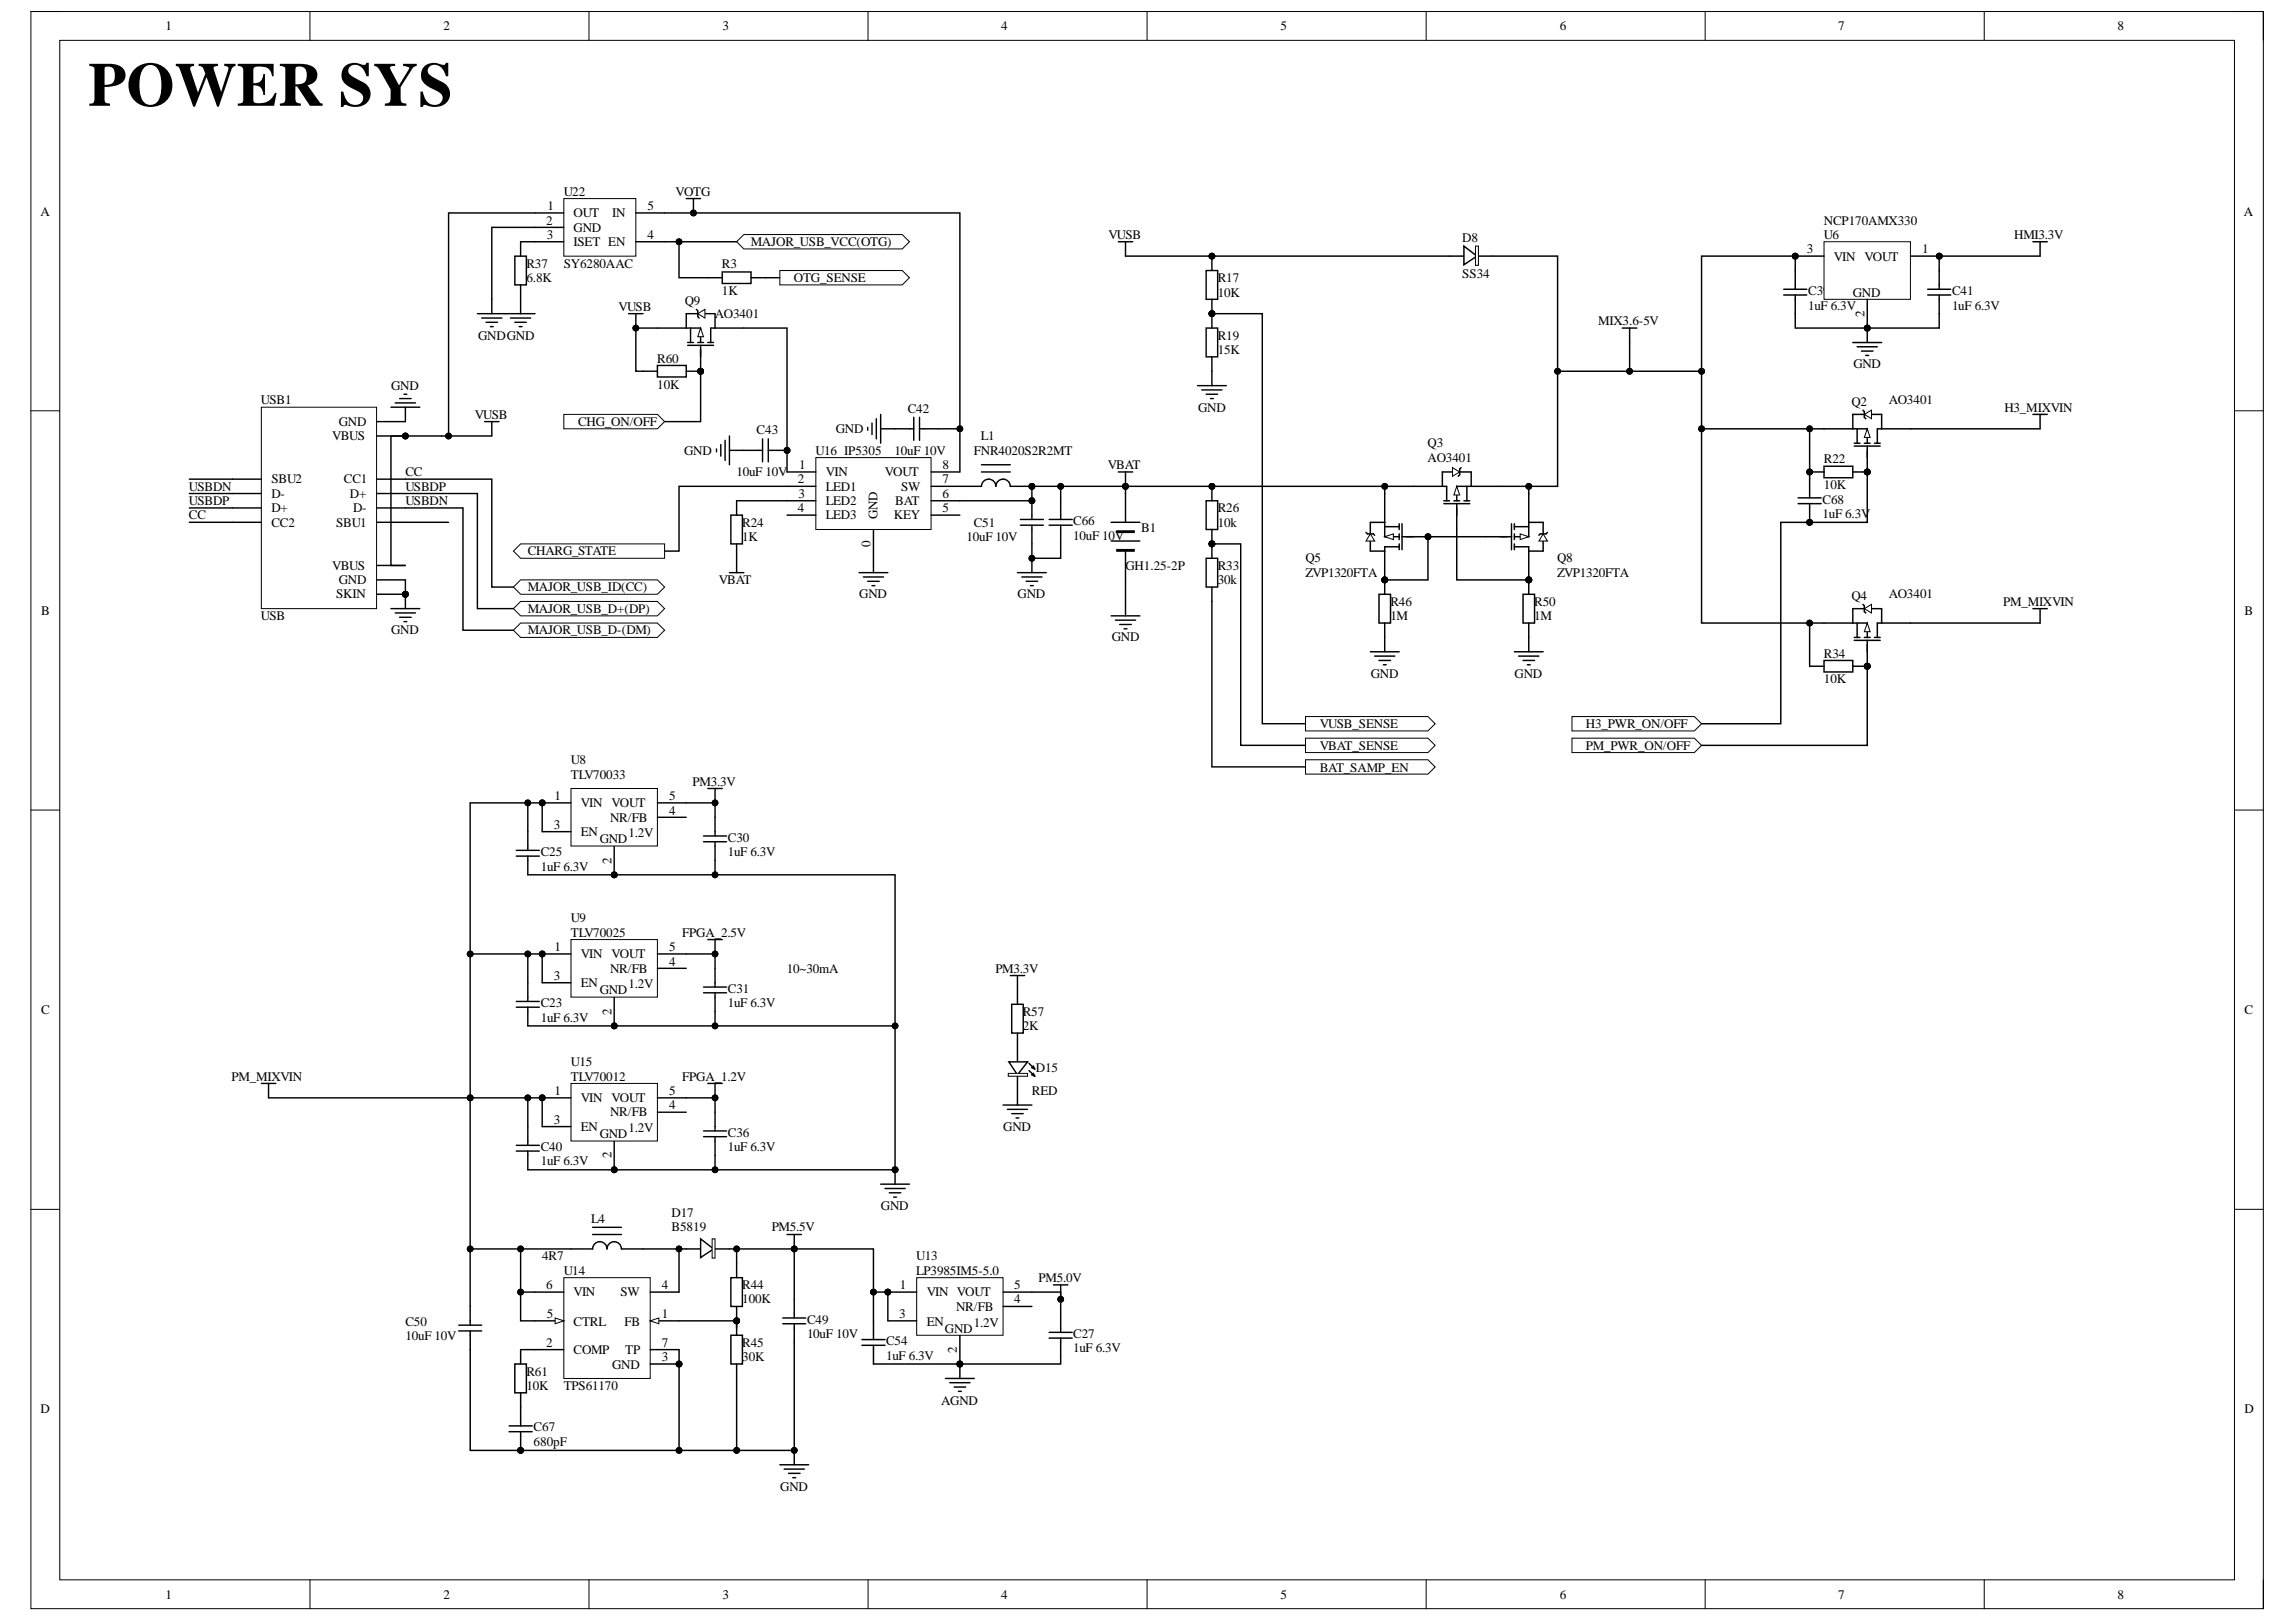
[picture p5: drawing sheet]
<svg xmlns="http://www.w3.org/2000/svg" width="297mm" height="210mm" viewBox="0 0 297 210" stroke-linecap="round" stroke-linejoin="round" font-family="sans-serif">
<defs><g id="words">
<text font-size="8" x="11.4" y="13.7">POWER SYS</text>
<g font-size="1.7">
<text x="21.4" y="3.9">1</text>
<text x="57.4" y="3.9">2</text>
<text x="93.5" y="3.9">3</text>
<text x="129.5" y="3.9">4</text>
<text x="165.7" y="3.9">5</text>
<text x="201.8" y="3.9">6</text>
<text x="237.8" y="3.9">7</text>
<text x="274" y="3.9">8</text>
<text x="5.2" y="27.9">A</text>
<text x="70.6" y="29.1">2</text>
<text x="70.8" y="27.2">1</text>
<text x="72.9" y="25.4">U22</text>
<text x="74.2" y="28.1">OUT</text>
<text x="79.2" y="28.1">IN</text>
<text x="83.8" y="27.2">5</text>
<text x="87.4" y="25.4">VOTG</text>
<text x="236" y="29.1">NCP170AMX330</text>
<text x="290.3" y="27.9">A</text>
<text x="68.1" y="34.7">R37</text>
<text x="70.7" y="30.9">3</text>
<text x="72.9" y="34.7">SY6280AAC</text>
<text x="74.2" y="30">GND</text>
<text x="74.2" y="31.9">ISET EN</text>
<text x="83.8" y="30.9">4</text>
<text x="93.4" y="34.7">R3</text>
<text x="97.1" y="31.9">MAJOR_USB_VCC(OTG)</text>
<text x="143.4" y="30.9">VUSB</text>
<text x="189.2" y="31.3">D8</text>
<text x="189.2" y="35.9">SS34</text>
<text x="233.8" y="32.8">3</text>
<text x="236" y="30.9">U6</text>
<text x="237.2" y="33.7">VIN VOUT</text>
<text x="248.7" y="32.8">1</text>
<text x="260.6" y="30.9">HMI3.3V</text>
<text x="68.1" y="36.5">6.8K</text>
<text x="80" y="40.2">VUSB</text>
<text x="88.6" y="39.5">Q9</text>
<text x="92.5" y="41.2">AO3401</text>
<text x="93.4" y="38.2">1K</text>
<text x="102.7" y="36.5">OTG_SENSE</text>
<text x="157.5" y="36.5">R17</text>
<text x="157.5" y="38.4">10K</text>
<text x="233.9" y="38.2">C39</text>
<text x="233.9" y="40.1">1uF 6.3V</text>
<text x="239.7" y="38.4">GND</text>
<text x="241.2" y="41" transform="rotate(-90 241.2 41)">2</text>
<text x="252.6" y="38.2">C41</text>
<text x="252.6" y="40.1">1uF 6.3V</text>
<text x="61.8" y="44">GNDGND</text>
<text x="85" y="46.9">R60</text>
<text x="157.5" y="44">R19</text>
<text x="157.5" y="45.8">15K</text>
<text x="206.8" y="42.1">MIX3.6-5V</text>
<text x="239.8" y="47.7">GND</text>
<text x="33.8" y="52.3">USB1</text>
<text x="50.6" y="50.5">GND</text>
<text x="85" y="50.3">10K</text>
<text x="117.4" y="53.4">C42</text>
<text x="155" y="53.3">GND</text>
<text x="239.5" y="52.5">Q2</text>
<text x="244.3" y="52.3">AO3401</text>
<text x="259.3" y="53.3">H3_MIXVIN</text>
<text x="43" y="57">VBUS</text>
<text x="43.8" y="55.1">GND</text>
<text x="61.4" y="54.2">VUSB</text>
<text x="74.8" y="55.1">CHG_ON/OFF</text>
<text x="88.5" y="58.8">GND</text>
<text x="97.9" y="56.2">C43</text>
<text x="105.5" y="58.8">U16 IP5305</text>
<text x="108.1" y="56">GND</text>
<text x="115.7" y="58.8">10uF 10V</text>
<text x="126" y="58.8">FNR4020S2R2MT</text>
<text x="126.9" y="57">L1</text>
<text x="184.7" y="57.9">Q3</text>
<text x="184.7" y="59.8">AO3401</text>
<text x="236" y="59.9">R22</text>
<text x="24.5" y="65.3">USBDP</text>
<text x="24.5" y="63.5">USBDN</text>
<text x="35.1" y="64.4">D-</text>
<text x="35.1" y="62.6">SBU2</text>
<text x="44.5" y="62.6">CC1</text>
<text x="45.3" y="64.4">D+</text>
<text x="52.5" y="61.6">CC</text>
<text x="52.5" y="65.3">USBDN</text>
<text x="52.5" y="63.5">USBDP</text>
<text x="95.3" y="61.6">10uF 10V</text>
<text x="103.2" y="62.6">2</text>
<text x="103.3" y="64.4">3</text>
<text x="103.4" y="60.7">1</text>
<text x="106.9" y="65.3">LED2</text>
<text x="106.9" y="63.5">LED1</text>
<text x="106.9" y="61.6">VIN</text>
<text x="114.5" y="61.6">VOUT</text>
<text x="115.8" y="65.3">BAT</text>
<text x="116.6" y="63.5">SW</text>
<text x="121.9" y="62.6">7</text>
<text x="121.9" y="64.4">6</text>
<text x="121.9" y="60.7">8</text>
<text x="143.3" y="60.7">VBAT</text>
<text x="235.8" y="65.2">C68</text>
<text x="236" y="63.3">10K</text>
<text x="24.5" y="67.2">CC</text>
<text x="35.1" y="68.1">CC2</text>
<text x="35.1" y="66.3">D+</text>
<text x="43.5" y="68.1">SBU1</text>
<text x="45.7" y="66.3">D-</text>
<text x="68.3" y="71.9">CHARG_STATE</text>
<text x="96" y="68.1">R24</text>
<text x="96" y="70">1K</text>
<text x="103.2" y="66.3">4</text>
<text x="106.9" y="67.2">LED3</text>
<text x="112.6" y="70.8" transform="rotate(-90 112.6 70.8)">0</text>
<text x="113.5" y="67.2" transform="rotate(-90 113.5 67.2)">GND</text>
<text x="115.7" y="67.2">KEY</text>
<text x="121.9" y="66.3">5</text>
<text x="125" y="70">10uF 10V</text>
<text x="126" y="68.1">C51</text>
<text x="138.8" y="68">C66</text>
<text x="138.8" y="69.8">10uF 10V</text>
<text x="147.6" y="68.9">B1</text>
<text x="157.5" y="66.3">R26</text>
<text x="157.5" y="68.1">10k</text>
<text x="235.8" y="67">1uF 6.3V</text>
<text x="43" y="73.7">VBUS</text>
<text x="43.5" y="77.4">SKIN</text>
<text x="43.8" y="75.6">GND</text>
<text x="68.3" y="76.5">MAJOR_USB_ID(CC)</text>
<text x="93" y="75.6">VBAT</text>
<text x="111.2" y="77.4">GND</text>
<text x="131.6" y="77.4">GND</text>
<text x="145.6" y="73.7">GH1.25-2P</text>
<text x="157.5" y="73.7">R33</text>
<text x="157.5" y="75.6">30k</text>
<text x="168.9" y="72.8">Q5</text>
<text x="168.9" y="74.6">ZVP1320FTA</text>
<text x="201.4" y="72.8">Q8</text>
<text x="201.4" y="74.6">ZVP1320FTA</text>
<text x="239.5" y="77.7">Q4</text>
<text x="244.3" y="77.4">AO3401</text>
<text x="5.3" y="79.5">B</text>
<text x="33.8" y="80.2">USB</text>
<text x="50.6" y="82.1">GND</text>
<text x="68.3" y="79.3">MAJOR_USB_D+(DP)</text>
<text x="68.3" y="82.1">MAJOR_USB_D-(DM)</text>
<text x="143.8" y="83">GND</text>
<text x="179.9" y="78.4">R46</text>
<text x="179.9" y="80.2">1M</text>
<text x="198.5" y="78.4">R50</text>
<text x="198.5" y="80.2">1M</text>
<text x="259.1" y="78.4">PM_MIXVIN</text>
<text x="290.4" y="79.5">B</text>
<text x="177.3" y="87.8">GND</text>
<text x="195.9" y="87.8">GND</text>
<text x="236" y="85.1">R34</text>
<text x="236" y="88.4">10K</text>
<text x="170.7" y="94.3">VUSB_SENSE</text>
<text x="205.2" y="94.3">H3_PWR_ON/OFF</text>
<text x="73.9" y="98.9">U8</text>
<text x="73.9" y="100.8">TLV70033</text>
<text x="89.6" y="101.7">PM3.3V</text>
<text x="170.7" y="97.1">VBAT_SENSE</text>
<text x="170.7" y="99.8">BAT_SAMP_EN</text>
<text x="205.2" y="97.1">PM_PWR_ON/OFF</text>
<text x="71.7" y="107.3">3</text>
<text x="71.7" y="103.6">1</text>
<text x="75.1" y="104.5">VIN VOUT</text>
<text x="78.9" y="106.4">NR/FB</text>
<text x="86.6" y="103.6">5</text>
<text x="86.6" y="105.4">4</text>
<text x="70" y="110.8">C25</text>
<text x="70" y="112.7">1uF 6.3V</text>
<text x="75.1" y="108.2">EN</text>
<text x="77.6" y="109.1">GND</text>
<text x="79.1" y="111.8" transform="rotate(-90 79.1 111.8)">2</text>
<text x="81.3" y="108.4">1.2V</text>
<text x="94.2" y="109">C30</text>
<text x="94.2" y="110.8">1uF 6.3V</text>
<text x="73.9" y="119.4">U9</text>
<text x="71.7" y="123.1">1</text>
<text x="73.9" y="121.2">TLV70025</text>
<text x="75.1" y="124">VIN VOUT</text>
<text x="78.9" y="125.9">NR/FB</text>
<text x="86.6" y="123.1">5</text>
<text x="86.6" y="125">4</text>
<text x="88.2" y="121.2">FPGA_2.5V</text>
<text x="101.8" y="125.9">10~30mA</text>
<text x="128.8" y="125.9">PM3.3V</text>
<text x="5.3" y="131.2">C</text>
<text x="70" y="130.4">C23</text>
<text x="71.7" y="126.8">3</text>
<text x="75.1" y="127.7">EN</text>
<text x="77.6" y="128.7">GND</text>
<text x="79.1" y="131.3" transform="rotate(-90 79.1 131.3)">2</text>
<text x="81.3" y="127.9">1.2V</text>
<text x="94.2" y="128.5">C31</text>
<text x="94.2" y="130.4">1uF 6.3V</text>
<text x="132.3" y="131.5">R57</text>
<text x="290.4" y="131.2">C</text>
<text x="70" y="132.2">1uF 6.3V</text>
<text x="73.9" y="138">U15</text>
<text x="132.3" y="133.3">2K</text>
<text x="30" y="139.8">PM_MIXVIN</text>
<text x="71.7" y="141.7">1</text>
<text x="73.9" y="139.8">TLV70012</text>
<text x="75.1" y="142.6">VIN VOUT</text>
<text x="86.6" y="141.7">5</text>
<text x="86.6" y="143.6">4</text>
<text x="88.2" y="139.8">FPGA_1.2V</text>
<text x="133.5" y="141.7">RED</text>
<text x="134" y="138.7">D15</text>
<text x="70" y="149">C40</text>
<text x="71.7" y="145.4">3</text>
<text x="75.1" y="146.3">EN</text>
<text x="77.6" y="147.3">GND</text>
<text x="78.9" y="144.5">NR/FB</text>
<text x="79.1" y="149.9" transform="rotate(-90 79.1 149.9)">2</text>
<text x="81.3" y="146.5">1.2V</text>
<text x="94.2" y="147.1">C36</text>
<text x="94.2" y="149">1uF 6.3V</text>
<text x="129.8" y="146.3">GND</text>
<text x="70" y="150.8">1uF 6.3V</text>
<text x="76.5" y="158.3">L4</text>
<text x="86.9" y="157.5">D17</text>
<text x="86.9" y="159.4">B5819</text>
<text x="99.8" y="159.4">PM5.5V</text>
<text x="114" y="156.6">GND</text>
<text x="70.1" y="163.1">4R7</text>
<text x="70.6" y="166.8">6</text>
<text x="72.9" y="164.9">U14</text>
<text x="74.2" y="167.7">VIN</text>
<text x="80.3" y="167.7">SW</text>
<text x="85.6" y="166.8">4</text>
<text x="96" y="166.8">R44</text>
<text x="116.4" y="166.8">1</text>
<text x="118.5" y="163.1">U13</text>
<text x="118.5" y="164.9">LP3985IM5-5.0</text>
<text x="119.9" y="167.7">VIN VOUT</text>
<text x="131.2" y="166.8">5</text>
<text x="134.4" y="165.9">PM5.0V</text>
<text x="52.5" y="171.5">C50</text>
<text x="52.5" y="173.4">10uF 10V</text>
<text x="70.7" y="170.6">5</text>
<text x="74.2" y="171.5">CTRL</text>
<text x="80.8" y="171.5">FB</text>
<text x="85.6" y="170.6">1</text>
<text x="96" y="168.7">100K</text>
<text x="104.4" y="171.3">C49</text>
<text x="104.4" y="173.1">10uF 10V</text>
<text x="116.3" y="170.6">3</text>
<text x="119.9" y="171.5">EN</text>
<text x="122.3" y="172.5">GND</text>
<text x="123.7" y="169.6">NR/FB</text>
<text x="126" y="171.7">1.2V</text>
<text x="131.2" y="168.7">4</text>
<text x="138.8" y="173.1">C27</text>
<text x="68.1" y="178">R61</text>
<text x="68.1" y="179.9">10K</text>
<text x="70.6" y="174.3">2</text>
<text x="72.9" y="179.9">TPS61170</text>
<text x="74.2" y="175.3">COMP</text>
<text x="79.2" y="177.1">GND</text>
<text x="80.9" y="175.3">TP</text>
<text x="85.6" y="176.2">3</text>
<text x="85.6" y="174.3">7</text>
<text x="96" y="174.3">R45</text>
<text x="96" y="176.2">30K</text>
<text x="114.6" y="174.1">C54</text>
<text x="114.6" y="175.9">1uF 6.3V</text>
<text x="123.8" y="175.1" transform="rotate(-90 123.8 175.1)">2</text>
<text x="138.8" y="175">1uF 6.3V</text>
<text x="5.2" y="182.9">D</text>
<text x="69" y="185.2">C67</text>
<text x="121.7" y="181.8">AGND</text>
<text x="290.4" y="182.9">D</text>
<text x="69" y="187.2">680pF</text>
<text x="100.9" y="192.9">GND</text>
<text x="21.4" y="206.9">1</text>
<text x="57.4" y="206.9">2</text>
<text x="93.5" y="206.9">3</text>
<text x="129.5" y="206.9">4</text>
<text x="165.7" y="206.9">5</text>
<text x="201.8" y="206.9">6</text>
<text x="237.8" y="206.9">7</text>
<text x="274" y="206.9">8</text>
</g>
</g></defs>
<path d="M4 1.5h288.8v206.7h-288.8z" fill="none" stroke="#000" stroke-width=".13"/>
<path d="M7.7 5.2h281.4v199.2h-281.4z" fill-rule="evenodd" fill="#fff"/>
<g fill="none" stroke="#000" stroke-width=".13">
<path d="M4 1.5h3.7M7.7 5.2h281.4v199.2h-281.4zM40.1 1.5v3.7M76.2 1.5v3.7M112.3 1.5v3.7M148.4 1.5v3.7M184.5 1.5v3.7M220.6 1.5v3.7M256.7 1.5v3.7M289.1 1.5h3.7v3.7M4 53.2h3.7M289.1 53.2h3.7"/>
<path d="M4 104.8h3.7M289.1 104.8h3.7M4 156.5h3.7M289.1 156.5h3.7M40.1 204.4v3.8M76.2 204.4v3.8M112.3 204.4v3.8M148.4 204.4v3.8M184.5 204.4v3.8M220.6 204.4v3.8M256.7 204.4v3.8M292.8 204.4v3.8"/>
<circle cx="70.1" cy="103.9" r=".37"/>
<circle cx="79.5" cy="113.2" r=".37"/>
</g>
<g fill="#000">
<circle cx="70.1" cy="103.9" r=".37"/>
<circle cx="79.5" cy="113.2" r=".37"/>
</g>
<path d="M79.5 109.5v3.7" fill="none" stroke="#000" stroke-width=".19"/>
<path d="M73.9 102h11.2v7.5h-11.2z" fill-rule="evenodd" fill="#fff"/>
<g fill="none" stroke="#000" stroke-width=".13">
<path d="M73.9 102h11.2v7.5h-11.2z"/>
<circle cx="70.1" cy="103.9" r=".37"/>
<circle cx="70.1" cy="123.5" r=".37"/>
<circle cx="79.5" cy="132.8" r=".37"/>
</g>
<path d="M70.1 107.6h3.8M70.1 103.9h3.8M85.1 103.9h3.7M85.1 105.8h3.7M79.5 129v3.8" fill="none" stroke="#000" stroke-width=".19"/>
<g fill="#000">
<circle cx="70.1" cy="103.9" r=".37"/>
<circle cx="70.1" cy="123.5" r=".37"/>
<circle cx="79.5" cy="132.8" r=".37"/>
</g>
<path d="M73.9 121.6h11.2v7.4h-11.2z" fill-rule="evenodd" fill="#fff"/>
<g fill="none" stroke="#000" stroke-width=".13">
<path d="M73.9 121.6h11.2v7.4h-11.2z"/>
<circle cx="70.1" cy="123.5" r=".37"/>
<circle cx="92.5" cy="123.5" r=".37"/>
</g>
<g fill="none" stroke="#000" stroke-width=".19">
<path d="M66.8 110h3M66.8 110.8h3M68.3 107.6v2.4M68.3 110.8v2.4M91 108.2h3M91 108.9h3M92.5 105.8v2.4M92.5 108.9v2.5M66.8 129.6h3M66.8 130.3h3M68.3 127.2v2.4M68.3 130.3v2.5"/>
<path d="M70.1 127.2h3.8M70.1 123.5h3.8M85.1 123.5h3.7M85.1 125.3h3.7M91 127.7h3M91 128.5h3M91.6 121.6h1.8M92.5 121.6v1.9M92.5 125.3v2.4M92.5 128.5v2.4M131.6 135.6v1.8M131.6 139.3v1.8"/>
</g>
<g fill="#000">
<circle cx="70.1" cy="123.5" r=".37"/>
<circle cx="92.5" cy="123.5" r=".37"/>
</g>
<path d="M130.5 137.4h2.4l-1.3 1.7z" fill="#fff"/>
<path d="M130.5 137.4h2.4l-1.3 1.7z" fill="none" stroke="#000" stroke-width=".19"/>
<path d="M130.4 138.9h2.5v.4h-2.5z" fill-rule="evenodd" fill="#fff"/>
<g fill="none" stroke="#000" stroke-width=".13">
<path d="M130.4 138.9h2.5v.4h-2.5z"/>
<circle cx="102.8" cy="161.6" r=".37"/>
</g>
<g fill="none" stroke="#000" stroke-width=".19">
<path d="M130.9 130h1.5v3.7h-1.5zM131.6 128.1v1.9M131.6 133.7v1.9M133.1 137.6l.8 .7M133.1 138.5l.8 .8M133.5 138.2l.2-.2 .2 .3zM133.5 139.1l.2-.2 .2 .4zM101.8 159.8h1.9M102.8 159.8v1.8M129.8 143h3.7M130.3 143.6h2.6M130.9 144.1h1.5"/>
<path d="M131.4 144.7h.4M131.6 141.1v1.9M88.8 161.6h1.8M92.5 161.6h1.9M135.7 172.4h3M135.7 173.2h3M137.2 170v2.4M137.2 173.2v2.4"/>
</g>
<circle cx="102.8" cy="161.6" r=".37" fill="#000"/>
<path d="M90.6 160.3l1.7 1.3-1.7 1.1z" fill="#fff"/>
<path d="M90.6 160.3l1.7 1.3-1.7 1.1z" fill="none" stroke="#000" stroke-width=".19"/>
<path d="M92.1 160.3h.4v2.5h-.4z" fill-rule="evenodd" fill="#fff"/>
<g fill="none" stroke="#000" stroke-width=".13">
<path d="M92.1 160.3h.4v2.5h-.4z"/>
<circle cx="95.3" cy="170.9" r=".37"/>
<circle cx="114.9" cy="167.2" r=".37"/>
<circle cx="124.2" cy="176.5" r=".37"/>
</g>
<g fill="none" stroke="#000" stroke-width=".19">
<path d="M76.7 159.8h3.7M76.7 158.8h3.7M59.3 171.5h3M59.3 172.2h3M60.8 169.1v2.4M60.8 172.2v2.5M73.9 161.6h2.8a.93 .93 0 0 1 .9-.9 .93 .93 0 0 1 .9 .9 .93 .93 0 0 1 1-.9 .93 .93 0 0 1 .9 .9h2.8M94.6 165.3h1.4v3.8h-1.4zM94.6 172.8h1.4v3.7h-1.4zM95.3 163.5v1.8M95.3 169.1v3.7M95.3 176.5v1.9"/>
<path d="M101.3 170.6h2.9M101.3 171.3h2.9M102.8 168.1v2.5M102.8 171.3v2.4M124.2 172.8v3.7"/>
</g>
<g fill="#000">
<circle cx="95.3" cy="170.9" r=".37"/>
<circle cx="114.9" cy="167.2" r=".37"/>
<circle cx="124.2" cy="176.5" r=".37"/>
</g>
<path d="M118.6 165.3h11.2v7.5h-11.2z" fill-rule="evenodd" fill="#fff"/>
<g fill="none" stroke="#000" stroke-width=".13">
<path d="M118.6 165.3h11.2v7.5h-11.2z"/>
<circle cx="70.1" cy="142.1" r=".37"/>
<circle cx="79.5" cy="151.4" r=".37"/>
<circle cx="114.9" cy="167.2" r=".37"/>
<circle cx="124.2" cy="176.5" r=".37"/>
<circle cx="137.2" cy="168.1" r=".37"/>
</g>
<g fill="none" stroke="#000" stroke-width=".19">
<path d="M79.5 147.7v3.7M111.5 174.1h3M111.5 173.4h3M113 170.9v2.5M113 174.1v2.4M114.9 170.9h3.7M114.9 167.2h3.7M122.3 178.4h3.7M122.9 178.9h2.6M123.4 179.5h1.5M124.2 176.5v1.9M129.8 167.2h3.7"/>
<path d="M129.8 169.1h3.7M136.3 166.3h1.9M137.2 166.3v1.8M124 180.1h.4"/>
</g>
<g fill="#000">
<circle cx="70.1" cy="142.1" r=".37"/>
<circle cx="79.5" cy="151.4" r=".37"/>
<circle cx="114.9" cy="167.2" r=".37"/>
<circle cx="124.2" cy="176.5" r=".37"/>
<circle cx="137.2" cy="168.1" r=".37"/>
</g>
<path d="M73.9 140.2h11.2v7.5h-11.2z" fill-rule="evenodd" fill="#fff"/>
<g fill="none" stroke="#000" stroke-width=".13">
<path d="M73.9 140.2h11.2v7.5h-11.2z"/>
<circle cx="52.4" cy="56.4" r=".37"/>
<circle cx="52.4" cy="76.9" r=".37"/>
<circle cx="70.1" cy="142.1" r=".37"/>
<circle cx="92.5" cy="142.1" r=".37"/>
<circle cx="115.8" cy="151.4" r=".37"/>
<circle cx="102.8" cy="187.7" r=".37"/>
</g>
<g fill="none" stroke="#000" stroke-width=".19">
<path d="M130.7 126.2h1.9M131.6 126.2v1.9M66.8 148.2h3M66.8 149h3M68.3 145.8v2.4M68.3 149v2.4M70.1 145.8h3.8M70.1 142.1h3.8M85.1 142.1h3.7M85.1 143.9h3.7M91 146.4h3M91 147.1h3"/>
<path d="M91.6 140.2h1.8M92.5 140.2v1.9M92.5 143.9v2.5M92.5 147.1v2.4M113.9 153.2h3.8M114.5 153.8h2.6M115 154.4h1.5M115.6 154.9h.4M115.8 151.4v1.8M100.9 189.6h3.7M101.5 190.1h2.6M102 190.7h1.5"/>
<path d="M102.6 191.2h.3M102.8 187.7v1.9"/>
</g>
<g fill="#000">
<circle cx="52.4" cy="56.4" r=".37"/>
<circle cx="52.4" cy="76.9" r=".37"/>
<circle cx="70.1" cy="142.1" r=".37"/>
<circle cx="92.5" cy="142.1" r=".37"/>
<circle cx="115.8" cy="151.4" r=".37"/>
<circle cx="102.8" cy="187.7" r=".37"/>
</g>
<path d="M33.8 52.7h14.9v26.1h-14.9z" fill-rule="evenodd" fill="#fff"/>
<g fill="none" stroke="#000" stroke-width=".13">
<path d="M33.8 52.7h14.9v26.1h-14.9z"/>
<circle cx="232.3" cy="33.1" r=".38"/>
<circle cx="250.9" cy="33.1" r=".37"/>
<circle cx="52.4" cy="56.4" r=".37"/>
<circle cx="241.6" cy="42.5" r=".38"/>
<circle cx="52.4" cy="76.9" r=".37"/>
<circle cx="234.1" cy="61.1" r=".37"/>
<circle cx="241.6" cy="61.1" r=".37"/>
<circle cx="241.6" cy="86.2" r=".38"/>
</g>
<g fill="none" stroke="#000" stroke-width=".19">
<path d="M230.8 37.4h2.9M230.8 38.2h2.9M232.3 35v2.4M232.3 38.2v2.4M249.4 37.4h3M249.4 38.2h3M250.9 35v2.4M250.9 38.2v2.4M263 31.3h1.9M263.9 31.3v1.8M48.7 56.4h3.7M50.6 52.7h3.7"/>
<path d="M51.1 52.1h2.6M51.7 51.6h1.5M52.3 51h.3M52.4 52.7v1.9h-3.7M62.7 54.6h1.9M63.6 54.6v1.8M239.7 44.3h3.7M240.3 44.9h2.6M240.8 45.4h1.5M241.4 46h.4M241.6 42.5v1.8M263 53.6h1.9"/>
<path d="M263.9 53.6v1.9M30.1 62h3.7M30.1 63.9h3.7M30.1 65.7h3.7M30.1 67.6h3.7M48.7 62h3.7M48.7 63.9h3.7M48.7 65.7h3.7M48.7 67.6h3.7M48.7 73.2h3.7M48.7 75h3.7M48.7 76.9h3.7v1.9"/>
<path d="M50.6 78.8h3.7M51.1 79.3h2.6M51.7 79.9h1.5M234.1 61.1h1.9M236 60.3h3.7v1.5h-3.7zM239.7 61.1h1.9M52.3 80.4h.3M234.1 86.2h1.9M236 85.5h3.7v1.5h-3.7zM239.7 86.2h1.9M33.8 140.2h1.9M34.7 140.2v1.9"/>
</g>
<g fill="#000">
<circle cx="232.3" cy="33.1" r=".38"/>
<circle cx="250.9" cy="33.1" r=".37"/>
<circle cx="52.4" cy="56.4" r=".37"/>
<circle cx="241.6" cy="42.5" r=".38"/>
<circle cx="52.4" cy="76.9" r=".37"/>
<circle cx="234.1" cy="61.1" r=".37"/>
<circle cx="241.6" cy="61.1" r=".37"/>
<circle cx="241.6" cy="86.2" r=".38"/>
</g>
<path d="M236 31.3h11.2v7.4h-11.2z" fill-rule="evenodd" fill="#fff"/>
<g fill="none" stroke="#000" stroke-width=".13">
<path d="M236 31.3h11.2v7.4h-11.2z"/>
<circle cx="232.3" cy="33.1" r=".38"/>
<circle cx="250.9" cy="33.1" r=".37"/>
<circle cx="241.6" cy="42.5" r=".38"/>
</g>
<path d="M187.5 33.1h1.9M191.3 33.1h1.8M232.3 33.1h3.7M241.6 38.7v3.8M247.2 33.1h3.7M263 78.8h1.9M263.9 78.8v1.8" fill="none" stroke="#000" stroke-width=".19"/>
<g fill="#000">
<circle cx="232.3" cy="33.1" r=".38"/>
<circle cx="250.9" cy="33.1" r=".37"/>
<circle cx="241.6" cy="42.5" r=".38"/>
</g>
<path d="M189.4 31.8l1.7 1.3-1.7 1.2z" fill="#fff"/>
<path d="M189.4 31.8l1.7 1.3-1.7 1.2z" fill="none" stroke="#000" stroke-width=".19"/>
<path d="M190.9 31.8h.4v2.5h-.4z" fill-rule="evenodd" fill="#fff"/>
<path d="M190.9 31.8h.4v2.5h-.4z" fill="none" stroke="#000" stroke-width=".13"/>
<path d="M144.7 31.3h1.8M145.6 31.3v1.8M143.7 70h3.8M143.7 67.6h3.8M145.6 63.9v3.7M145.6 71.3v3.7" fill="none" stroke="#000" stroke-width=".19"/>
<path d="M144.5 68.7h2.2v.2h-2.2z" fill-rule="evenodd" fill="#fff"/>
<path d="M144.5 68.7h2.2v.2h-2.2z" fill="none" stroke="#000" stroke-width=".19"/>
<path d="M144.5 71.1h2.2v.2h-2.2z" fill-rule="evenodd" fill="#fff"/>
<g fill="none" stroke="#000" stroke-width=".19">
<path d="M156 35h1.5v3.7h-1.5zM156.8 33.1v1.9M156.8 38.7v3.8M154.9 49.9h3.7M155.5 50.5h2.6M156 42.5h1.5v3.7h-1.5zM156 51h1.5M156.6 51.6h.4M156.8 46.2v3.7M209.9 42.5h1.9M210.8 42.5v1.8M124.2 62.9h2.8a.93 .93 0 0 1 .9-.9 .93 .93 0 0 1 .9 .9 .93 .93 0 0 1 1-.9 .93 .93 0 0 1 .9 .9h2.8"/>
<path d="M127 61.1h3.7M127 60.1h3.7M143.7 79.7h3.8M144.5 71.1h2.2v.2h-2.2zM144.7 61.1h1.8M145.6 61.1v1.8M145.6 77.8v1.9M156 64.8h1.5v3.7h-1.5zM156 72.2h1.5v3.8h-1.5zM156.8 62.9v1.9M156.8 68.5v3.7M156.8 76v1.8"/>
<path d="M144.3 80.3h2.6M144.9 80.8h1.5M145.4 81.4h.4M177.3 84.3h3.7M177.8 84.9h2.7M178.4 85.5h1.5M179 86h.3M179.1 82.5v1.8"/>
</g>
<g fill="#000">
<circle cx="156.8" cy="33.1" r=".37"/>
<circle cx="156.8" cy="40.6" r=".37"/>
<circle cx="133.5" cy="62.9" r=".37"/>
<circle cx="145.6" cy="62.9" r=".37"/>
<circle cx="156.8" cy="62.9" r=".37"/>
<circle cx="156.8" cy="70.4" r=".37"/>
</g>
<g fill="none" stroke="#000" stroke-width=".13">
<circle cx="156.8" cy="33.1" r=".37"/>
<circle cx="156.8" cy="40.6" r=".37"/>
<circle cx="133.5" cy="62.9" r=".37"/>
<circle cx="145.6" cy="62.9" r=".37"/>
<circle cx="156.8" cy="62.9" r=".37"/>
<circle cx="156.8" cy="70.4" r=".37"/>
</g>
<path d="M105.5 59.2h15v9.3h-15z" fill-rule="evenodd" fill="#fff"/>
<g fill="none" stroke="#000" stroke-width=".13">
<path d="M105.5 59.2h15v9.3h-15z"/>
<circle cx="82.3" cy="42.5" r=".37"/>
<circle cx="101.8" cy="58.3" r=".37"/>
<circle cx="133.5" cy="64.8" r=".37"/>
<circle cx="133.5" cy="72.2" r=".37"/>
</g>
<g fill="none" stroke="#000" stroke-width=".19">
<path d="M81.3 40.6h1.9M82.3 40.6v1.9M92.7 58.1v.4M93.3 57.5v1.5M93.8 57v2.6M94.4 58.3h4.3M94.4 56.4v3.7M98.7 56.8v3M99.4 58.3h2.4M99.4 56.8v3M112.3 55.3v.4M112.8 54.7v1.5"/>
<path d="M113.4 54.2v2.6M113.9 55.5h4.3M113.9 53.6v3.8M118.2 54v3M119 55.5h2.4M119 54v3M94.4 74.1h1.8M94.6 66.7h1.4v3.7h-1.4zM95.3 64.8v1.9M95.3 70.4v3.7M101.8 62.9h3.7M101.8 64.8h3.7"/>
<path d="M101.8 66.7h3.7M101.8 61.1h3.7M111.1 74.1h3.8M111.7 74.7h2.6M112.3 75.2h1.4M112.8 75.8h.4M113 68.5v5.6M120.5 62.9h3.7M120.5 64.8h3.7M120.5 66.7h3.7M120.5 61.1h3.7M131.6 74.1h3.8"/>
<path d="M132 68h3M132 67.2h3M132.2 74.7h2.6M132.8 75.2h1.4M133.3 75.8h.4M133.5 64.8v2.4M133.5 68v2.4M133.5 72.2v1.9M186.8 64.8h.7M186.8 65.2h3.3M187.2 62.9v1.9M187.9 61.1h-1.3v1.8h-3.7"/>
<path d="M188.1 64.8h.7M188.5 65.2v3.3M188.8 61.1h1.5M189.4 64.8h.7M189.8 62.9v1.9M194.1 62.9h-5.6v1.9"/>
</g>
<g fill="#000">
<circle cx="82.3" cy="42.5" r=".37"/>
<circle cx="101.8" cy="58.3" r=".37"/>
<circle cx="133.5" cy="64.8" r=".37"/>
<circle cx="133.5" cy="72.2" r=".37"/>
</g>
<path d="M188.5 62.9l.3 1.2h-.7z" fill="#fff"/>
<path d="M188.5 62.9l.3 1.2h-.7z" fill="none" stroke="#000" stroke-width=".13"/>
<path d="M186.6 62.9h.6M190.3 61.1v1.8" fill="none" stroke="#000" stroke-width=".19"/>
<path d="M187.9 60.5l.9 .6-.9 .5z" fill="#fff"/>
<path d="M187.9 60.5l.9 .6-.9 .5z" fill="none" stroke="#000" stroke-width=".13"/>
<path d="M189 60.5l-.2 .2v.7l-.1 .2" fill="none" stroke="#000" stroke-width=".19"/>
<path d="M203.4 92.7h15.8l.9 1-.9 .9h-15.8z" fill-rule="evenodd" fill="#fff"/>
<path d="M203.4 92.7h15.8l.9 1-.9 .9h-15.8z" fill="none" stroke="#000" stroke-width=".13"/>
<path d="M203.4 95.5h15.8l.9 1-.9 .9h-15.8z" fill-rule="evenodd" fill="#fff"/>
<path d="M203.4 95.5h15.8l.9 1-.9 .9h-15.8z" fill="none" stroke="#000" stroke-width=".13"/>
<path d="M66.4 71.3l1-.9h18.6v1.8h-18.6z" fill-rule="evenodd" fill="#fff"/>
<path d="M66.4 71.3l1-.9h18.6v1.8h-18.6z" fill="none" stroke="#000" stroke-width=".13"/>
<path d="M168.9 95.5h15.8l1 1-1 .9h-15.8z" fill-rule="evenodd" fill="#fff"/>
<path d="M168.9 95.5h15.8l1 1-1 .9h-15.8z" fill="none" stroke="#000" stroke-width=".13"/>
<path d="M168.9 92.7h15.8l1 1-1 .9h-15.8z" fill-rule="evenodd" fill="#fff"/>
<path d="M168.9 92.7h15.8l1 1-1 .9h-15.8z" fill="none" stroke="#000" stroke-width=".13"/>
<path d="M66.4 78.8l1-1h17.7l.9 1-.9 .9h-17.7z" fill-rule="evenodd" fill="#fff"/>
<path d="M66.4 78.8l1-1h17.7l.9 1-.9 .9h-17.7z" fill="none" stroke="#000" stroke-width=".13"/>
<path d="M66.4 81.6l1-1h17.7l.9 1-.9 .9h-17.7z" fill-rule="evenodd" fill="#fff"/>
<g fill="none" stroke="#000" stroke-width=".13">
<path d="M66.4 81.6l1-1h17.7l.9 1-.9 .9h-17.7z"/>
<circle cx="179.1" cy="75" r=".37"/>
<circle cx="197.8" cy="75" r=".37"/>
<circle cx="241.6" cy="61.1" r=".37"/>
<circle cx="92.5" cy="103.9" r=".37"/>
</g>
<g fill="#000">
<circle cx="179.1" cy="75" r=".37"/>
<circle cx="197.8" cy="75" r=".37"/>
<circle cx="241.6" cy="61.1" r=".37"/>
<circle cx="92.5" cy="103.9" r=".37"/>
</g>
<g fill="none" stroke="#000" stroke-width=".19">
<path d="M236 55.5h5.6v1.9M239.7 53.6h1.5M239.9 57.7h3.3M239.9 57.4h.7M240.3 55.5v1.9M241.2 57.4h.7M241.6 57.7v3.4M242.1 53.6h1.3v1.9h3.8M242.5 57.4h.7M242.9 55.5v1.9M178.4 76.9h1.5v3.7h-1.5zM179.1 75v1.9"/>
<path d="M197 76.9h1.5v3.7h-1.5zM197.8 75v1.9M179.1 80.6v1.9M195.9 84.3h3.7M196.5 84.9h2.6M197 85.5h1.5M197.6 86h.4M197.8 80.6v3.7M91.6 102h1.8M92.5 102v1.9"/>
</g>
<path d="M241.6 55.5l.3 1.1h-.7z" fill="#fff"/>
<path d="M241.6 55.5l.3 1.1h-.7z" fill="none" stroke="#000" stroke-width=".13"/>
<path d="M239.7 53.6v1.9M242.9 55.5h.5" fill="none" stroke="#000" stroke-width=".19"/>
<path d="M241.2 53.6l.9-.5v1.1z" fill="#fff"/>
<g fill="none" stroke="#000" stroke-width=".13">
<path d="M241.2 53.6l.9-.5v1.1z"/>
<circle cx="241.6" cy="86.2" r=".38"/>
</g>
<path d="M241 53.1l.2 .2v.7l.2 .2M239.7 78.8h1.5M242.1 78.8h1.3v1.8h3.8M236 80.6h5.6v1.9M239.9 82.9h3.3M239.9 82.5h.7M240.3 80.6v1.9M241.2 82.5h.7M241.6 82.9v3.3M242.5 82.5h.7M242.9 80.6v1.9" fill="none" stroke="#000" stroke-width=".19"/>
<circle cx="241.6" cy="86.2" r=".38" fill="#000"/>
<path d="M241.6 80.6l.3 1.1h-.7z" fill="#fff"/>
<path d="M241.6 80.6l.3 1.1h-.7z" fill="none" stroke="#000" stroke-width=".13"/>
<path d="M239.7 78.8v1.8M242.9 80.6h.5" fill="none" stroke="#000" stroke-width=".19"/>
<path d="M241.2 78.8l.9-.6v1.1z" fill="#fff"/>
<g fill="none" stroke="#000" stroke-width=".13">
<path d="M241.2 78.8l.9-.6v1.1z"/>
<circle cx="179.1" cy="75" r=".37"/>
<circle cx="184.7" cy="69.5" r=".37"/>
</g>
<path d="M177.3 67.6v1.5M177.3 70v1.3h1.8v3.7M179.1 63.9v5.6h1.9M179.1 70.8h1.9M179.1 68.2h1.9M181 67.8v.7M181 69.1v.7M181 70.4v.7M181.4 69.5h3.3M181.4 67.8v3.3M241 78.2l.2 .2v.7l.2 .2" fill="none" stroke="#000" stroke-width=".19"/>
<g fill="#000">
<circle cx="179.1" cy="75" r=".37"/>
<circle cx="184.7" cy="69.5" r=".37"/>
</g>
<path d="M179.1 69.5l1.2-.4v.7z" fill="#fff"/>
<path d="M179.1 69.5l1.2-.4v.7z" fill="none" stroke="#000" stroke-width=".13"/>
<path d="M177.3 67.6h1.8M179.1 70.8v.5" fill="none" stroke="#000" stroke-width=".19"/>
<path d="M177.3 69.1l.5 .9h-1.1z" fill="#fff"/>
<g fill="none" stroke="#000" stroke-width=".13">
<path d="M177.3 69.1l.5 .9h-1.1z"/>
<circle cx="197.8" cy="75" r=".37"/>
</g>
<path d="M176.7 68.9l.2 .2h.8l.1 .2M192.2 69.5h3.3M195.5 67.8v3.3M195.9 70.8h1.9M195.9 68.2h1.9M195.9 67.8v.7M195.9 69.1v.7M195.9 70.4v.7M197.8 63.9v5.6h-1.9M199.6 67.6v1.5M199.6 70v1.3h-1.8v3.7" fill="none" stroke="#000" stroke-width=".19"/>
<circle cx="197.8" cy="75" r=".37" fill="#000"/>
<path d="M196.7 69.1l1.1 .4-1.1 .3z" fill="#fff"/>
<path d="M196.7 69.1l1.1 .4-1.1 .3z" fill="none" stroke="#000" stroke-width=".13"/>
<path d="M197.8 70.8v.5M197.8 67.6h1.8" fill="none" stroke="#000" stroke-width=".19"/>
<path d="M199.6 69.1l.6 .9h-1.1z" fill="#fff"/>
<g fill="none" stroke="#000" stroke-width=".13">
<path d="M199.6 69.1l.6 .9h-1.1z"/>
<circle cx="90.6" cy="48" r=".37"/>
</g>
<g fill="none" stroke="#000" stroke-width=".19">
<path d="M85.1 42.5h5.5v1.8M88.8 40.6h1.5M89 44.7h3.3M89 44.3h.7M89.3 42.5v1.8M90.3 44.3h.7M90.6 44.7v3.3M91.2 40.6h1.3v1.9h3.7M91.6 44.3h.7M91.9 42.5v1.8M135.7 68h3M135.7 67.2h3"/>
<path d="M137.2 64.8v2.4M137.2 68v2.4M200.2 68.9l-.2 .2h-.7l-.2 .2"/>
</g>
<circle cx="90.6" cy="48" r=".37" fill="#000"/>
<path d="M90.6 42.5l.4 1.1h-.7z" fill="#fff"/>
<path d="M90.6 42.5l.4 1.1h-.7z" fill="none" stroke="#000" stroke-width=".13"/>
<path d="M88.8 40.6v1.9M91.9 42.5h.6" fill="none" stroke="#000" stroke-width=".19"/>
<path d="M90.3 40.6l.9-.6v1.2z" fill="#fff"/>
<g fill="none" stroke="#000" stroke-width=".13">
<path d="M90.3 40.6l.9-.6v1.2z"/>
<circle cx="90.6" cy="48" r=".37"/>
<circle cx="87.8" cy="176.5" r=".38"/>
<circle cx="67.4" cy="187.7" r=".38"/>
</g>
<path d="M83.2 48h1.9M85.1 47.3h3.7v1.5h-3.7zM88.8 48h1.8M90.1 40l.2 .2v.8l.2 .2M65.9 184.5h2.9M65.9 185.3h2.9M67.4 182.1v2.4M67.4 185.3v2.4" fill="none" stroke="#000" stroke-width=".19"/>
<g fill="#000">
<circle cx="90.6" cy="48" r=".37"/>
<circle cx="87.8" cy="176.5" r=".38"/>
<circle cx="67.4" cy="187.7" r=".38"/>
</g>
<path d="M72.9 165.3h11.2v13.1h-11.2z" fill-rule="evenodd" fill="#fff"/>
<path d="M72.9 165.3h11.2v13.1h-11.2z" fill="none" stroke="#000" stroke-width=".13"/>
<path d="M84.1 170.9h3.7" fill="none" stroke="#000" stroke-width=".19"/>
<path d="M84.1 170.9l1.1-.3v.7z" fill="#fff"/>
<g fill="none" stroke="#000" stroke-width=".13">
<path d="M84.1 170.9l1.1-.3v.7z"/>
<circle cx="87.8" cy="176.5" r=".38"/>
</g>
<path d="M69.2 170.9h3.7M69.2 174.7h3.7M84.1 176.5h3.8M84.1 167.2h3.7" fill="none" stroke="#000" stroke-width=".19"/>
<circle cx="87.8" cy="176.5" r=".38" fill="#000"/>
<path d="M71.8 170.6l1.1 .3-1.1 .4z" fill="#fff"/>
<g fill="none" stroke="#000" stroke-width=".13">
<path d="M71.8 170.6l1.1 .3-1.1 .4z"/>
<circle cx="234.1" cy="67.6" r=".37"/>
</g>
<path d="M232.6 64.4h3M232.6 65.2h3M234.1 62v2.4M234.1 65.2v2.4M66.6 176.5h1.5v3.7h-1.5zM67.4 174.7v1.8M69.2 167.2h3.7M84.1 174.7h3.8M67.4 180.2v1.9" fill="none" stroke="#000" stroke-width=".19"/>
<circle cx="234.1" cy="67.6" r=".37" fill="#000"/>
<path d="M72.9 53.6h12.2l.9 1-.9 .9h-12.2z" fill-rule="evenodd" fill="#fff"/>
<path d="M72.9 53.6h12.2l.9 1-.9 .9h-12.2z" fill="none" stroke="#000" stroke-width=".13"/>
<path d="M66.4 76l1-1h17.7l.9 1-.9 .9h-17.7z" fill-rule="evenodd" fill="#fff"/>
<path d="M66.4 76l1-1h17.7l.9 1-.9 .9h-17.7z" fill="none" stroke="#000" stroke-width=".13"/>
<path d="M95.3 31.3l.9-.9h20.5l1 .9-1 .9h-20.5z" fill-rule="evenodd" fill="#fff"/>
<path d="M95.3 31.3l.9-.9h20.5l1 .9-1 .9h-20.5z" fill="none" stroke="#000" stroke-width=".13"/>
<path d="M72.9 25.7h9.4v7.4h-9.4z" fill-rule="evenodd" fill="#fff"/>
<g fill="none" stroke="#000" stroke-width=".13">
<path d="M72.9 25.7h9.4v7.4h-9.4z"/>
<circle cx="89.7" cy="27.6" r=".37"/>
</g>
<g fill="none" stroke="#000" stroke-width=".19">
<path d="M63.6 38.7v1.9M66.6 33.1h1.5v3.8h-1.5zM67.4 31.3v1.8M67.4 36.9v3.7M69.2 27.6h3.7M69.2 29.4h3.7M69.2 31.3h3.7M82.3 27.6h3.7M82.3 31.3h3.7M88.8 25.7h1.8M89.7 25.7v1.9M91.6 35.9h1.8"/>
<path d="M93.4 35.2h3.8v1.5h-3.8zM97.2 35.9h1.8M61.8 40.6h7.4M62.3 41.2h2.6M62.9 41.7h1.5M63.4 42.3h.4M66 41.2h2.7M66.6 41.7h1.5M67.2 42.3h.3"/>
</g>
<circle cx="89.7" cy="27.6" r=".37" fill="#000"/>
<path d="M100.9 35h15.8l1 .9-1 1h-15.8z" fill-rule="evenodd" fill="#fff"/>
<path d="M100.9 35h15.8l1 .9-1 1h-15.8z" fill="none" stroke="#000" stroke-width=".13"/>
<path d="M168.9 98.3h15.8l1 .9-1 1h-15.8z" fill-rule="evenodd" fill="#fff"/>
<g fill="none" stroke="#000" stroke-width=".13">
<path d="M168.9 98.3h15.8l1 .9-1 1h-15.8z"/>
<circle cx="87.8" cy="31.3" r=".37"/>
<circle cx="89.7" cy="27.6" r=".37"/>
<circle cx="156.8" cy="33.1" r=".37"/>
<circle cx="232.3" cy="33.1" r=".38"/>
<circle cx="250.9" cy="33.1" r=".37"/>
<circle cx="52.4" cy="56.4" r=".37"/>
<circle cx="58" cy="56.4" r=".37"/>
<circle cx="82.3" cy="42.5" r=".37"/>
<circle cx="90.6" cy="48" r=".37"/>
<circle cx="101.8" cy="58.3" r=".37"/>
<circle cx="124.2" cy="55.5" r=".37"/>
<circle cx="156.8" cy="40.6" r=".37"/>
<circle cx="201.5" cy="48" r=".37"/>
<circle cx="210.8" cy="48" r=".37"/>
<circle cx="220.1" cy="48" r=".37"/>
<circle cx="220.1" cy="55.5" r=".37"/>
<circle cx="234.1" cy="55.5" r=".37"/>
<circle cx="241.6" cy="42.5" r=".38"/>
<circle cx="52.4" cy="76.9" r=".37"/>
<circle cx="133.5" cy="64.8" r=".37"/>
<circle cx="133.5" cy="72.2" r=".37"/>
<circle cx="133.5" cy="62.9" r=".37"/>
<circle cx="137.2" cy="62.9" r=".37"/>
<circle cx="145.6" cy="62.9" r=".37"/>
<circle cx="156.8" cy="62.9" r=".37"/>
<circle cx="156.8" cy="70.4" r=".37"/>
<circle cx="179.1" cy="62.9" r=".37"/>
<circle cx="179.1" cy="75" r=".37"/>
<circle cx="184.7" cy="69.5" r=".37"/>
<circle cx="197.8" cy="62.9" r=".37"/>
<circle cx="197.8" cy="75" r=".37"/>
<circle cx="234.1" cy="61.1" r=".37"/>
<circle cx="234.1" cy="67.6" r=".37"/>
<circle cx="241.6" cy="61.1" r=".37"/>
<circle cx="234.1" cy="80.6" r=".37"/>
<circle cx="241.6" cy="86.2" r=".38"/>
<circle cx="68.3" cy="103.9" r=".37"/>
<circle cx="70.1" cy="103.9" r=".37"/>
<circle cx="79.5" cy="113.2" r=".37"/>
<circle cx="92.5" cy="103.9" r=".37"/>
<circle cx="92.5" cy="113.2" r=".37"/>
<circle cx="60.8" cy="123.5" r=".37"/>
<circle cx="68.3" cy="123.5" r=".37"/>
<circle cx="70.1" cy="123.5" r=".37"/>
<circle cx="79.5" cy="132.8" r=".37"/>
<circle cx="92.5" cy="132.8" r=".37"/>
<circle cx="92.5" cy="123.5" r=".37"/>
<circle cx="115.8" cy="132.8" r=".37"/>
<circle cx="60.8" cy="142.1" r=".37"/>
<circle cx="68.3" cy="142.1" r=".37"/>
<circle cx="70.1" cy="142.1" r=".37"/>
<circle cx="79.5" cy="151.4" r=".37"/>
<circle cx="92.5" cy="151.4" r=".37"/>
<circle cx="92.5" cy="142.1" r=".37"/>
<circle cx="115.8" cy="151.4" r=".37"/>
<circle cx="60.8" cy="161.6" r=".37"/>
<circle cx="67.3" cy="161.6" r=".37"/>
<circle cx="67.4" cy="167.2" r=".37"/>
<circle cx="87.8" cy="161.6" r=".37"/>
<circle cx="87.8" cy="176.5" r=".38"/>
<circle cx="95.3" cy="161.6" r=".37"/>
<circle cx="95.3" cy="170.9" r=".37"/>
<circle cx="102.8" cy="161.6" r=".37"/>
<circle cx="113" cy="167.2" r=".37"/>
<circle cx="114.9" cy="167.2" r=".37"/>
<circle cx="124.2" cy="176.5" r=".37"/>
<circle cx="137.2" cy="168.1" r=".37"/>
<circle cx="67.4" cy="187.7" r=".38"/>
<circle cx="87.8" cy="187.7" r=".38"/>
<circle cx="95.3" cy="187.7" r=".37"/>
<circle cx="102.8" cy="187.7" r=".37"/>
</g>
<g fill="none" stroke="#000" stroke-width=".19">
<path d="M67.4 31.3h1.8M69.2 27.6h-11.2v28.8h-7.4v16.8h1.8M69.2 29.4h-5.6v9.3M86 27.6h38.2v27.9M86 31.3h9.3M87.8 31.3v4.6h3.8M99 35.9h1.9M145.6 33.1h41.9M193.1 33.1h8.4v29.8h-7.4M232.3 35v-1.9h-12.2v14.9h-18.6M263.9 33.1h-13v1.9M58 56.4h5.6"/>
<path d="M85.1 42.5h-2.8v5.5h.9M90.6 48v6.6h-4.6M96.2 42.5h5.6v18.6M121.4 55.5h2.8v5.6M156.8 40.6h6.5v53.1h5.6M210.8 44.3v3.7M220.1 48v7.5M232.3 40.6v1.9h18.6v-1.9M234.1 55.5v6.5M236 55.5h-15.9v25.1h15.9M247.2 55.5h16.7M24.5 67.6h5.6"/>
<path d="M24.5 65.7h5.6M24.5 63.9h5.6M24.5 62h5.6M52.4 65.7h7.5v15.9h6.5M52.4 63.9h9.4v14.9h4.6M52.4 62h11.2v14h2.8M52.4 67.6h5.6M52.4 75v1.9M95.3 64.8h6.5M101.8 62.9h-14v8.4h-1.8M133.5 70.4v1.8h3.7v-1.8M137.2 62.9v1.9"/>
<path d="M145.6 62.9h-12.1v1.9h-9.3M145.6 75v2.8M156.8 77.8v21.4h12.1M156.8 70.4h3.7v26.1h8.4M179.1 62.9v1M182.9 62.9h-37.3v1M188.5 68.5v6.5h9.3M192.2 69.5h-7.5v5.5h-5.6M197.8 62.9v1M241.6 61.1v6.5h-11.2v26.1h-10.3M234.1 80.6v5.6M241.6 86.2v10.3h-21.5"/>
<path d="M247.2 80.6h16.7M68.3 103.9v3.7M70.1 107.6v-3.7h-9.3v38.2h7.5v3.7M88.8 103.9h3.7v1.9M92.5 111.4v1.8h-24.2M92.5 113.2h23.3v38.2h-23.3M60.8 123.5h9.3v3.7M68.3 123.5v3.7M88.8 123.5h3.7v1.8M92.5 130.9v1.9h-24.2M92.5 132.8h23.3M34.7 142.1h26.1v19.5"/>
<path d="M68.3 142.1h1.8v3.7M88.8 142.1h3.7v1.8M92.5 149.5v1.9h-24.2M67.4 161.6v5.6M67.4 174.7h1.8M69.2 167.2h-1.8v3.7h1.8M73.9 161.6h-13.1v7.5M83.2 161.6h5.6M87.8 170.9h7.5v1M87.8 161.6v5.6M87.9 174.7v13M94.4 161.6h.9v1.9"/>
<path d="M95.3 161.6h17.7v9.3M95.3 178.4v9.3M102.8 173.7v14h-42v-13M102.8 161.6v6.5M113 167.2h1.9v3.7M133.5 167.2h3.7v2.8M137.2 175.6v.9h-24.2"/>
</g>
<g fill="#000">
<circle cx="87.8" cy="31.3" r=".37"/>
<circle cx="89.7" cy="27.6" r=".37"/>
<circle cx="156.8" cy="33.1" r=".37"/>
<circle cx="232.3" cy="33.1" r=".38"/>
<circle cx="250.9" cy="33.1" r=".37"/>
<circle cx="52.4" cy="56.4" r=".37"/>
<circle cx="58" cy="56.4" r=".37"/>
<circle cx="82.3" cy="42.5" r=".37"/>
<circle cx="90.6" cy="48" r=".37"/>
<circle cx="101.8" cy="58.3" r=".37"/>
<circle cx="124.2" cy="55.5" r=".37"/>
<circle cx="156.8" cy="40.6" r=".37"/>
<circle cx="201.5" cy="48" r=".37"/>
<circle cx="210.8" cy="48" r=".37"/>
<circle cx="220.1" cy="48" r=".37"/>
<circle cx="220.1" cy="55.5" r=".37"/>
<circle cx="234.1" cy="55.5" r=".37"/>
<circle cx="241.6" cy="42.5" r=".38"/>
<circle cx="52.4" cy="76.9" r=".37"/>
<circle cx="133.5" cy="64.8" r=".37"/>
<circle cx="133.5" cy="72.2" r=".37"/>
<circle cx="133.5" cy="62.9" r=".37"/>
<circle cx="137.2" cy="62.9" r=".37"/>
<circle cx="145.6" cy="62.9" r=".37"/>
<circle cx="156.8" cy="62.9" r=".37"/>
<circle cx="156.8" cy="70.4" r=".37"/>
<circle cx="179.1" cy="62.9" r=".37"/>
<circle cx="179.1" cy="75" r=".37"/>
<circle cx="184.7" cy="69.5" r=".37"/>
<circle cx="197.8" cy="62.9" r=".37"/>
<circle cx="197.8" cy="75" r=".37"/>
<circle cx="234.1" cy="61.1" r=".37"/>
<circle cx="234.1" cy="67.6" r=".37"/>
<circle cx="241.6" cy="61.1" r=".37"/>
<circle cx="234.1" cy="80.6" r=".37"/>
<circle cx="241.6" cy="86.2" r=".38"/>
<circle cx="68.3" cy="103.9" r=".37"/>
<circle cx="70.1" cy="103.9" r=".37"/>
<circle cx="79.5" cy="113.2" r=".37"/>
<circle cx="92.5" cy="103.9" r=".37"/>
<circle cx="92.5" cy="113.2" r=".37"/>
<circle cx="60.8" cy="123.5" r=".37"/>
<circle cx="68.3" cy="123.5" r=".37"/>
<circle cx="70.1" cy="123.5" r=".37"/>
<circle cx="79.5" cy="132.8" r=".37"/>
<circle cx="92.5" cy="132.8" r=".37"/>
<circle cx="92.5" cy="123.5" r=".37"/>
<circle cx="115.8" cy="132.8" r=".37"/>
<circle cx="60.8" cy="142.1" r=".37"/>
<circle cx="68.3" cy="142.1" r=".37"/>
<circle cx="70.1" cy="142.1" r=".37"/>
<circle cx="79.5" cy="151.4" r=".37"/>
<circle cx="92.5" cy="151.4" r=".37"/>
<circle cx="92.5" cy="142.1" r=".37"/>
<circle cx="115.8" cy="151.4" r=".37"/>
<circle cx="60.8" cy="161.6" r=".37"/>
<circle cx="67.3" cy="161.6" r=".37"/>
<circle cx="67.4" cy="167.2" r=".37"/>
<circle cx="87.8" cy="161.6" r=".37"/>
<circle cx="87.8" cy="176.5" r=".38"/>
<circle cx="95.3" cy="161.6" r=".37"/>
<circle cx="95.3" cy="170.9" r=".37"/>
<circle cx="102.8" cy="161.6" r=".37"/>
<circle cx="113" cy="167.2" r=".37"/>
<circle cx="114.9" cy="167.2" r=".37"/>
<circle cx="124.2" cy="176.5" r=".37"/>
<circle cx="137.2" cy="168.1" r=".37"/>
<circle cx="67.4" cy="187.7" r=".38"/>
<circle cx="87.8" cy="187.7" r=".38"/>
<circle cx="95.3" cy="187.7" r=".37"/>
<circle cx="102.8" cy="187.7" r=".37"/>
</g>
<use href="#words"/>
</svg>
